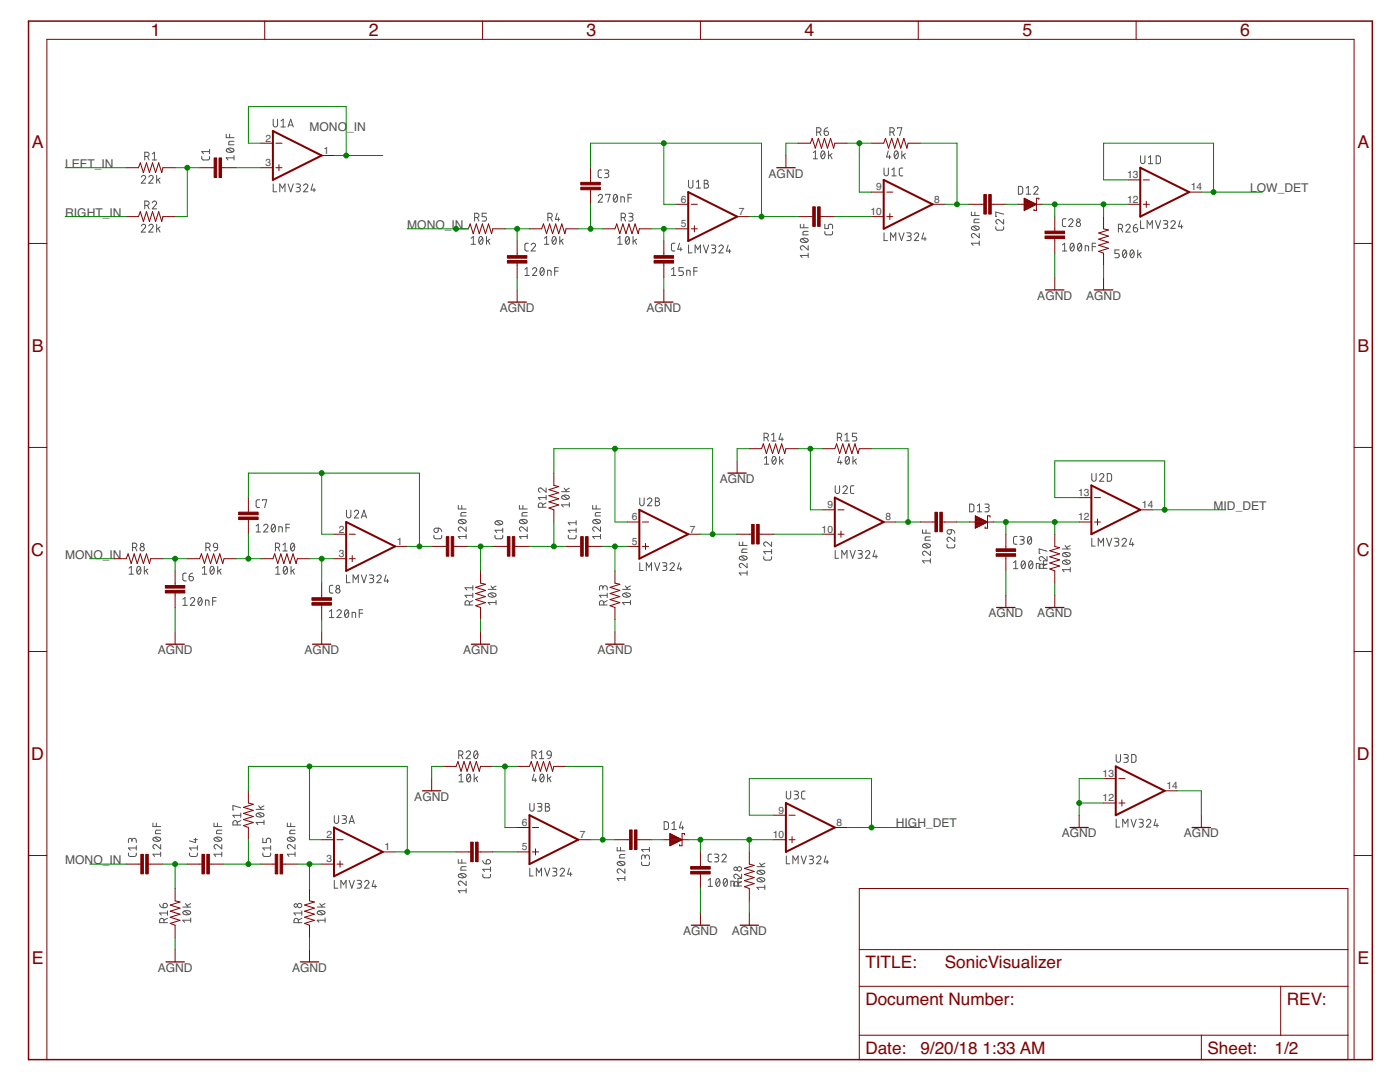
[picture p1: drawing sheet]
<svg xmlns="http://www.w3.org/2000/svg" width="279mm" height="216mm" viewBox="0 0 279 216" stroke-linecap="round" stroke-linejoin="round" font-family="sans-serif">
<defs><g id="words">
<g font-size="3.5" fill="#800000">
<text x="30.1" y="7.3">1</text>
<text x="73.6" y="7.3">2</text>
<text x="117.1" y="7.3">3</text>
<text x="160.6" y="7.3">4</text>
<text x="204" y="7.3">5</text>
<text x="247.5" y="7.3">6</text>
<text x="6.4" y="29.5">A</text>
<text x="270.9" y="29.5">A</text>
<text x="6.4" y="70.2">B</text>
<text x="270.9" y="70.2">B</text>
<text x="6.3" y="110.9">C</text>
<text x="270.8" y="110.9">C</text>
<text x="6.3" y="151.6">D</text>
<text x="270.8" y="151.6">D</text>
<text x="6.4" y="192.3">E</text>
<text x="270.9" y="192.3">E</text>
</g>
<g font-size="3.4" fill="#800000">
<text x="172.7" y="193.1">TITLE:</text>
<text x="188.6" y="193.1">SonicVisualizer</text>
<text x="172.7" y="200.5">Document Number:</text>
<text x="256.8" y="200.5">REV:</text>
<text x="172.7" y="210.2">Date:</text>
<text x="183.7" y="210.2">9/20/18</text>
<text x="196.1" y="210.2">1:33 AM</text>
<text x="241" y="210.2">Sheet:</text>
<text x="254.4" y="210.2">1/2</text>
</g>
<g font-size="2.4" fill="#505050">
<text x="61.8" y="26.1">MONO</text>
<text x="69.3" y="26.1">_IN</text>
<text x="13" y="33.5">LEFT_IN</text>
<text x="153.4" y="35.4">AGND</text>
<text x="249.5" y="38.3">LOW_DET</text>
<text x="13" y="43.2">RIGHT_IN</text>
<text x="81.3" y="45.7">MONO_IN</text>
<text x="207" y="59.8">AGND</text>
<text x="216.8" y="59.8">AGND</text>
<text x="99.7" y="62.2">AGND</text>
<text x="129" y="62.2">AGND</text>
<text x="143.6" y="96.4">AGND</text>
<text x="242.2" y="101.7">MID_DET</text>
<text x="13" y="111.5">MONO_IN</text>
<text x="197.3" y="123.2">AGND</text>
<text x="207" y="123.2">AGND</text>
<text x="31.5" y="130.5">AGND</text>
<text x="60.7" y="130.5">AGND</text>
<text x="92.4" y="130.5">AGND</text>
<text x="119.3" y="130.5">AGND</text>
<text x="82.7" y="159.8">AGND</text>
<text x="178.8" y="165.1">HIGH_DET</text>
<text x="211.9" y="167.1">AGND</text>
<text x="236.3" y="167.1">AGND</text>
<text x="13" y="172.4">MONO_IN</text>
<text x="136.3" y="186.6">AGND</text>
<text x="146.1" y="186.6">AGND</text>
<text x="31.5" y="193.9">AGND</text>
<text x="58.3" y="193.9">AGND</text>
</g>
<g font-size="2.1" fill="#505050">
<text x="53" y="28.2">2</text>
<text x="53" y="33.1">3</text>
<text x="64.5" y="30.7">1</text>
<text x="224.9" y="35.6">13</text>
<text x="135.9" y="40.4">6</text>
<text x="174.9" y="38">9</text>
<text x="186.5" y="40.4">8</text>
<text x="224.9" y="40.4">12</text>
<text x="237.7" y="38">14</text>
<text x="135.9" y="45.3">5</text>
<text x="147.4" y="42.9">7</text>
<text x="173.7" y="42.9">10</text>
<text x="165.1" y="101.4">9</text>
<text x="215.2" y="98.9">13</text>
<text x="227.9" y="101.4">14</text>
<text x="67.6" y="106.3">2</text>
<text x="126.1" y="103.8">6</text>
<text x="137.7" y="106.3">7</text>
<text x="164" y="106.3">10</text>
<text x="176.7" y="103.8">8</text>
<text x="215.2" y="103.8">12</text>
<text x="67.6" y="111.1">3</text>
<text x="79.2" y="108.7">1</text>
<text x="126.1" y="108.7">5</text>
<text x="220.1" y="155">13</text>
<text x="220.1" y="159.9">12</text>
<text x="232.8" y="157.5">14</text>
<text x="65.2" y="167.2">2</text>
<text x="104.2" y="164.8">6</text>
<text x="115.7" y="167.2">7</text>
<text x="154.2" y="167.2">10</text>
<text x="155.4" y="162.3">9</text>
<text x="166.9" y="164.8">8</text>
<text x="65.2" y="172.1">3</text>
<text x="76.7" y="169.6">1</text>
<text x="104.2" y="169.6">5</text>
</g>
</g></defs>
<g fill="none" stroke="#505050" stroke-width=".2">
<path d="M28.2 35.3a.43 .43 0 0 1 .6-.3 .43 .43 0 0 1 .1 .7l-.7 .9h.9M28.9 31.2h.4a.42 .42 0 0 0 .5-.4 .42 .42 0 0 0-.5-.4h-.4v1.5M29.4 31.2l.4 .7M29.7 35.3a.43 .43 0 0 1 .6-.3 .43 .43 0 0 1 .1 .7l-.7 .9h.9M30.4 31.9h.9M30.4 30.7l.4-.3v1.5M31.3 35v1.6M31.6 35.8l.3 .8M31.9 35.5l-.6 .5M40.3 31.2v.5l.3 .2h1l.2-.2v-.5M41.8 29.8v.9M41.8 30.2h-1.5l.3 .5"/>
<path d="M45.1 26.8v.7h1.6M45.3 29.8a.96 .96 0 0 1 1.4 .2 .92 .92 0 0 1-1.6 0zM45.5 29.7l.9 .6M45.8 26.8v.7M46.7 28.2h-.8l-.2 .2v.5h1M46.7 31.5h-1.6l.4 .4M46.7 31.1v.8M54.5 23.8v1.1a.43 .43 0 0 0 .5 .4 .43 .43 0 0 0 .4-.4v-1.1M54.5 36.7v1.6h.7M55.8 38.3v-1.6l.6 .9 .5-.9v1.6M56.1 24.1l.4-.3v1.5M56.1 25.3h.8"/>
<path d="M57.5 25.3l.5-1.5 .5 1.5M57.5 36.7l.5 1.6 .5-1.6M57.6 25h.8M59.1 36.7h.7l.1 .3-.1 .4h-.6M59.5 37.4a.43 .43 0 0 1 .4 .4 .43 .43 0 0 1-.4 .5h-.4M60.6 37a.43 .43 0 0 1 .6-.3 .43 .43 0 0 1 .1 .7l-.7 .9h.8M62.4 36.7l-.3 1.2h.8M62.7 37.6v.7M119.4 39.1a.43 .43 0 0 1 .6-.3 .43 .43 0 0 1 .1 .7l-.7 .8h.8M120.1 33.9h-.5l-.2 .3v1l.2 .2 .5 .1M120.6 33.9h.7l.2 .3-.2 .4h-.5M120.9 38.9v-.1h.9l-.5 1.5"/>
<path d="M121.1 34.6a.43 .43 0 0 1 .4 .4 .43 .43 0 0 1-.4 .5h-.5M122.6 38.9l.2-.1a.91 .91 0 0 1 0 1.5 .99 .99 0 0 1-.2-1.4zM123.2 39.1l-.7 .9M125.3 39.5h.7M126 38.8h-.7v1.5M137.4 36v1.1a.43 .43 0 0 0 .4 .4 .43 .43 0 0 0 .5-.4v-1.1M139 36.3l.4-.3v1.5M139 37.5h.8M140.5 36l.7 .1v.4l-.2 .2a.43 .43 0 0 1 .4 .4 .43 .43 0 0 1-.4 .4h-.5zM140.5 36.7h.5M162.3 30.5l.4-.4v1.6M162.3 31.7h.9"/>
<path d="M163 26.4h.4a.43 .43 0 0 0 .5-.5 .43 .43 0 0 0-.5-.4h-.4v1.6M163.5 26.4l.4 .7M164 30.2l.2-.1a.94 .94 0 0 1 0 1.6 .97 .97 0 0 1-.2-1.5zM164.5 26.2h.5a.43 .43 0 0 1 .3 .5 .43 .43 0 0 1-.4 .3 .43 .43 0 0 1-.4-.4zM164.6 30.5l-.7 .8M165.2 25.5l-.4 .1-.3 .6M165.4 30.1v1.6M165.7 30.9l.4 .8M166.1 30.6l-.7 .6M176.4 33.5v1.2a.43 .43 0 0 0 .5 .4 .43 .43 0 0 0 .4-.4v-1.2M177.3 30.1l-.4 1.2h.9M177.5 31v.7"/>
<path d="M177.6 26.4h.5a.43 .43 0 0 0 .4-.5 .43 .43 0 0 0-.4-.4h-.5v1.6M178 33.9l.4-.4v1.6M178 35.1h.9M178.1 26.4l.4 .7M178.6 30.2l.3-.1a.94 .94 0 0 1 0 1.6 .97 .97 0 0 1-.3-1.5zM179.1 25.7v-.2h.9l-.5 1.6M179.2 30.5l-.7 .8M180 30.1v1.6M180.2 33.5l-.5 .1-.2 .3v1l.2 .2h.5M180.3 30.9l.4 .8M180.7 30.6l-.7 .6M203.2 37.2h.7l.2 .3v1l-.2 .2-.7 .1z"/>
<path d="M204.8 38.8h.9M204.8 37.5l.4-.3v1.6M206.3 37.5a.42 .42 0 0 1 .6-.3 .42 .42 0 0 1 .1 .7l-.7 .9h.9M227.6 31.1v1.1a.43 .43 0 0 0 .5 .5 .43 .43 0 0 0 .4-.5v-1.1M229.2 31.4l.4-.3v1.6M229.2 32.7h.9M230.7 31.1h.6l.3 .3v.8l-.3 .4-.6 .1zM28.2 45.1a.43 .43 0 0 1 .6-.3 .43 .43 0 0 1 .1 .6l-.7 .9h.9M28.9 41h.4a.43 .43 0 0 0 .5-.5 .43 .43 0 0 0-.5-.4h-.4v1.6M29.4 41l.4 .7M29.7 45.1a.43 .43 0 0 1 .6-.3 .43 .43 0 0 1 .1 .6l-.7 .9h.9M30.4 40.5a.42 .42 0 0 1 .6-.4 .42 .42 0 0 1 .1 .7l-.7 .9h.9"/>
<path d="M31.3 44.7v1.6M31.6 45.6l.3 .7M31.9 45.3l-.6 .5M94 48.7h.9M94 47.5l.5-.3v1.5M94.7 43.4h.5a.43 .43 0 0 0 .4-.4 .43 .43 0 0 0-.4-.5h-.5v1.6M95.2 43.4l.4 .7M95.7 47.3l.3-.1a.94 .94 0 0 1 0 1.5 .97 .97 0 0 1-.3-1.4zM96.3 47.5l-.7 .9M97.1 42.5h-.9v.7h.5a.44 .44 0 0 1 .4 .5 .44 .44 0 0 1-.4 .4h-.5M97.1 47.2v1.5M97.4 48l.4 .7"/>
<path d="M97.8 47.7l-.7 .5M104.8 53.7l.4-.3v1.6M104.8 55h.8M105.5 48.5l-.5 .1-.2 .3v1l.2 .2h.5M106 48.9a.43 .43 0 0 1 .6-.4 .43 .43 0 0 1 .1 .7l-.7 .9h.9M106.3 53.7a.43 .43 0 0 1 .6-.3 .43 .43 0 0 1 .1 .7l-.7 .9h.8M107.9 53.5l.3-.1a.91 .91 0 0 1 0 1.6 .97 .97 0 0 1-.3-1.5zM108.5 53.7l-.7 .9M108.6 48.7h.9M108.6 47.5l.5-.3v1.5M109.3 55v-1.1l.6 .2 .1 .9M109.3 43.4h.5a.43 .43 0 0 0 .4-.4 .43 .43 0 0 0-.4-.5h-.5v1.6"/>
<path d="M109.9 43.4l.3 .7M110.4 47.3l.2-.1a.94 .94 0 0 1 0 1.5 .97 .97 0 0 1-.2-1.4zM110.7 54.1h.7M110.9 47.5l-.7 .9M111.2 42.5l-.4 1.3h.9M111.4 53.4h-.7v1.6M111.4 43.4v.7M111.7 47.2v1.5M112 48l.4 .7M112.4 47.7l-.7 .5M123.3 47.5l.4-.3v1.5M123.3 48.7h.9"/>
<path d="M123.9 40.3v-1l.7 .1v.9M124 43.4h.4a.43 .43 0 0 0 .4-.4 .43 .43 0 0 0-.4-.5h-.4v1.6M124.5 43.4l.3 .7M125 47.3l.2-.1a.94 .94 0 0 1 0 1.5 .97 .97 0 0 1-.2-1.4zM125.5 42.5l.7 .1 .1 .2-.1 .4h-.6M125.6 47.5l-.7 .9M125.9 43.2a.43 .43 0 0 1 .4 .5 .43 .43 0 0 1-.4 .4h-.4M126.3 47.2v1.5M126.6 48l.4 .7M127 47.7l-.7 .5M134 55h.9M134 53.7l.5-.3v1.6"/>
<path d="M134.7 48.5l-.5 .1-.2 .3v1l.2 .2h.5M135.6 48.5l-.3 1.2h.8M135.9 49.4v.7M136.4 53.4h-.9v.7h.5a.44 .44 0 0 1 .4 .4 .44 .44 0 0 1-.4 .5h-.5M137.1 55v-1.1l.6 .2v.9M137.4 48.9v1.6h.7M138.5 54.1h.6M138.7 50.5v-1.6l.6 .9 .5-.9v1.6M139.1 53.4h-.6v1.6M140.4 48.9l.5 1.6 .5-1.6M142 48.9h.6l.2 .3-.2 .4h-.4M142.4 49.6a.43 .43 0 0 1 .4 .4 .43 .43 0 0 1-.4 .5h-.4"/>
<path d="M143.5 49.2a.43 .43 0 0 1 .6-.3 .43 .43 0 0 1 .1 .7l-.7 .9h.8M145.3 48.9l-.3 1.2h.8M145.6 49.8v.7M159.7 44.7v.7h1.6M159.8 47.7a.97 .97 0 0 1 1.5 .3 .94 .94 0 0 1-1.6 0zM160.1 47.6l.9 .7M160.4 44.7v.7M161.3 49v.9l-.9-.8a.42 .42 0 0 0-.6 .2 .42 .42 0 0 0 .3 .6M161.3 46.2h-.8l-.2 .2v.5h1M161.3 51h-1.6l.4 .4M161.3 50.5v.9M164.6 46.2v.5l.4 .2 .9-.1 .2-.1 .1-.5"/>
<path d="M164.6 44.7v.9h.7v-.5a.43 .43 0 0 1 .4-.4 .43 .43 0 0 1 .5 .4v.5M176.4 46.5v1.5h.7M177.7 48v-1.5l.6 .8 .5-.8v1.5M179.4 46.5l.5 1.5 .5-1.5M181 46.5h.7l.1 .2-.1 .4h-.6M181.4 47.1a.43 .43 0 0 1 .4 .5 .43 .43 0 0 1-.4 .4h-.4M182.5 46.8a.43 .43 0 0 1 .6-.3 .43 .43 0 0 1 .1 .6l-.7 .9h.8M184.3 46.5l-.3 1.2h.8M184.6 47.3v.7M193.9 42.3v.7h1.5M194 45.3a.97 .97 0 0 1 1.4 .2 .94 .94 0 0 1-1.5 0zM194.2 45.2l.9 .7"/>
<path d="M194.6 42.3v.7M195.4 46.6v.9l-.8-.8a.43 .43 0 0 0-.7 .1 .43 .43 0 0 0 .3 .7M195.4 43.7l-.9 .1-.1 .2v.4h1M195.4 48.5h-1.5l.3 .5M195.4 48.1v.9M198.7 45.2l.1 .5 .3 .2h1l.2-.2v-.5M200.3 43.8v.9l-.9-.8a.43 .43 0 0 0-.6 .2 .43 .43 0 0 0 .3 .6M200.3 42.7l-1.6-.4v.9h.2M212 48.9l.5-.4v1.6M212 50.1h.9M212.7 43.6l-.5 .1-.2 .3v1l.2 .2h.5M213.3 44a.43 .43 0 0 1 .6-.3 .43 .43 0 0 1 .1 .6l-.7 .9h.8"/>
<path d="M213.7 48.6l.3-.1a.89 .89 0 0 1 0 1.6 1 1 0 0 1-.3-1.5zM214.3 48.9l-.7 .8M215.2 48.6l.3-.1a.89 .89 0 0 1 0 1.6 .96 .96 0 0 1-.3-1.5zM215.8 48.9l-.7 .8M216.6 50.1v-1.1l.6 .2 .1 .9M218 49.2h.7M218.7 48.5h-.7v1.6M223.2 45.6h.4a.43 .43 0 0 0 .4-.4 .43 .43 0 0 0-.4-.5h-.4v1.6M223.4 49.9h-.9v.7h.5a.44 .44 0 0 1 .4 .4 .44 .44 0 0 1-.4 .4h-.5M223.7 45.6l.3 .7M224.2 50l.2-.1a.91 .91 0 0 1 0 1.5 .99 .99 0 0 1-.2-1.4zM224.7 45.1a.43 .43 0 0 1 .6-.3 .43 .43 0 0 1 .1 .6l-.7 .9h.9"/>
<path d="M224.8 50.2l-.7 .9M225.7 50l.2-.1a.94 .94 0 0 1 0 1.5 .99 .99 0 0 1-.2-1.4zM226.2 45.4h.5a.43 .43 0 0 1 .3 .5 .43 .43 0 0 1-.4 .4 .43 .43 0 0 1-.4-.4zM226.3 50.2l-.7 .9M226.9 44.7l-.4 .2-.3 .5M227.1 49.9v1.5M227.4 50.7l.4 .7M227.6 44v1.6h.7M227.8 50.4l-.7 .5M228.9 45.6v-1.6l.6 .9 .5-.9v1.6M230.6 44l.5 1.6 .5-1.6M232.2 44h.7l.1 .3-.1 .4h-.6"/>
<path d="M232.6 44.7a.43 .43 0 0 1 .4 .4 .43 .43 0 0 1-.4 .5h-.4M233.7 44.4a.43 .43 0 0 1 .6-.4 .43 .43 0 0 1 .1 .7l-.7 .9h.8M235.5 44l-.3 1.2h.9M235.8 44.9v.7M51.8 99.7l-.5 .1-.2 .3v1l.2 .2h.5M52.4 99.9v-.2h.8l-.4 1.6M109 97.4v.8l-.9-.7a.42 .42 0 0 0-.6 .1 .42 .42 0 0 0 .3 .6M109 99.3h-1.6l.4 .4M109 98.8v.9M112.1 98.1h1.5M112.2 99a.97 .97 0 0 1 1.4 .2 .92 .92 0 0 1-1.5 0zM112.4 98.9l.9 .7"/>
<path d="M112.6 97.4l.5 .7M113.6 97.4l-.7 .4M127.7 99.4v1.1a.43 .43 0 0 0 .4 .4 .43 .43 0 0 0 .4-.4v-1.1M129.2 99.7a.43 .43 0 0 1 .6-.3 .43 .43 0 0 1 .2 .7l-.8 .8h.9M130.8 99.4l.7 .1 .1 .3-.4 .3a.43 .43 0 0 1 .5 .4 .43 .43 0 0 1-.5 .4h-.4zM152.5 87.3h.4a.43 .43 0 0 0 .5-.4 .43 .43 0 0 0-.5-.5h-.4v1.6M152.5 91.4l.5-.3v1.5M152.5 92.6h.9M153 87.3l.4 .7M154 86.8l.4-.4v1.6M154 88h.9M154.2 91.2l.3-.1a.89 .89 0 0 1 0 1.5 .97 .97 0 0 1-.3-1.4z"/>
<path d="M154.8 91.4l-.7 .9M155.6 91.1v1.5M155.8 86.4l-.3 1.3h.8M155.9 91.9l.4 .7M156.1 87.3v.7M156.3 91.6l-.7 .5M166.7 96.9v1.1a.43 .43 0 0 0 .4 .5 .43 .43 0 0 0 .5-.5v-1.1M167.1 87.3h.5a.43 .43 0 0 0 .4-.4 .43 .43 0 0 0-.4-.5h-.5v1.6M167.5 91.1l-.3 1.2h.8M167.6 87.3l.4 .7M167.8 91.9v.7M168.2 97.3a.43 .43 0 0 1 .6-.4 .43 .43 0 0 1 .2 .7l-.8 .9h.9"/>
<path d="M168.6 88h.9M168.6 86.8l.4-.4v1.6M168.9 91.2l.2-.1a.89 .89 0 0 1 0 1.5 .97 .97 0 0 1-.2-1.4zM169.5 91.4l-.7 .9M170.2 91.1v1.5M170.4 96.9h-.5l-.2 .4 .1 1 .3 .2h.3M170.5 91.9l.4 .7M170.9 91.6l-.7 .5M171 86.4h-.9v.7h.5a.44 .44 0 0 1 .4 .5 .44 .44 0 0 1-.4 .4h-.5M217.9 94.5v1.1a.43 .43 0 0 0 .4 .4 .43 .43 0 0 0 .5-.4v-1.1M219.4 94.8a.43 .43 0 0 1 .6-.3 .43 .43 0 0 1 .2 .7l-.8 .8h.9M221 94.5h.6l.2 .2v.9l-.2 .4h-.6z"/>
<path d="M25.8 113.4l.4-.4v1.6M25.8 114.6h.8M26.5 109.2h.4a.43 .43 0 0 0 .4-.4 .43 .43 0 0 0-.4-.4h-.4v1.5M27 109.2l.3 .7M27.5 113.1l.2-.1a.94 .94 0 0 1 0 1.6 .99 .99 0 0 1-.2-1.5zM28 113.4l-.7 .8M28.8 113v1.6M29.1 113.8l.4 .8M29.5 113.5l-.7 .5M36.5 119.6l.4-.4v1.6M37.2 114.4h-.5l-.2 .3v1l.2 .2h.5M37.7 115h.6a.43 .43 0 0 1 .3 .5 .43 .43 0 0 1-.4 .4 .43 .43 0 0 1-.5-.4z"/>
<path d="M38 119.6a.42 .42 0 0 1 .6-.3 .42 .42 0 0 1 .1 .6l-.7 .9h.9M38.4 114.4l-.5 .2-.2 .4M39.7 119.3l.2-.1a.91 .91 0 0 1 0 1.6 .99 .99 0 0 1-.2-1.5zM40.3 119.6l-.7 .8M40.4 114.6h.9M40.4 113.4l.4-.4v1.6M41.1 109.2h.4a.43 .43 0 0 0 .5-.4 .43 .43 0 0 0-.5-.4h-.4v1.5M41.6 109.2l.4 .7M42.1 113.1l.2-.1a.94 .94 0 0 1 0 1.6 .99 .99 0 0 1-.2-1.5zM42.4 119.9h.7M42.7 113.4l-.7 .8M42.7 108.5l.3-.1 .3 .1 .1 .7-.7-.1-.1-.3z"/>
<path d="M43.1 119.2h-.7v1.6M43.4 109.2l-.1 .5-.5 .2M43.5 113v1.6M43.8 113.8l.3 .8M44.1 113.5l-.6 .5M51.1 104.9l.4-.3v1.6M51.1 106.2h.9M52.6 104.9a.43 .43 0 0 1 .6-.3 .43 .43 0 0 1 .2 .7l-.8 .9h.9M54.3 104.7l.2-.1a.89 .89 0 0 1 0 1.6 .96 .96 0 0 1-.2-1.5zM54.9 104.9l-.7 .9M55 109.2h.4a.43 .43 0 0 0 .4-.4 .43 .43 0 0 0-.4-.4h-.4v1.5M55 114.6h.9"/>
<path d="M55 113.4l.5-.4v1.6M55.5 109.2l.3 .7M55.6 106.2v-1.1l.7 .1v1M56.5 108.7l.4-.3v1.5M56.5 109.9h.8M56.7 113.1l.3-.1a.94 .94 0 0 1 0 1.6 .97 .97 0 0 1-.3-1.5zM57.1 105.3h.7M57.3 113.4l-.7 .8M57.8 104.6h-.7v1.6M58.1 113v1.6M58.1 108.5l.3-.1a.94 .94 0 0 1 0 1.5 .99 .99 0 0 1-.3-1.4zM58.4 113.8l.4 .8"/>
<path d="M58.7 108.7l-.7 .9M58.8 113.5l-.7 .5M66.4 116.8h-.4l-.3 .3 .1 1 .2 .2h.4M69.2 101.8v1.1a.43 .43 0 0 0 .4 .5 .43 .43 0 0 0 .4-.5v-1.1M69.2 114.7v1.6h.6M70.5 116.3v-1.6l.5 .9 .5-.9v1.6M70.7 102.2a.42 .42 0 0 1 .6-.4 .42 .42 0 0 1 .1 .7l-.7 .9h.9M72.1 103.4l.5-1.6 .6 1.6M72.1 114.7l.5 1.6 .6-1.6M72.2 103h.8M73.7 114.7h.7l.2 .3-.2 .4h-.5M74.1 115.4a.42 .42 0 0 1 .5 .4 .42 .42 0 0 1-.5 .5h-.4"/>
<path d="M75.2 115.1a.43 .43 0 0 1 .6-.4 .43 .43 0 0 1 .1 .7l-.7 .9h.9M77 114.7l-.3 1.2h.9M77.3 115.6v.7M86.6 106.8v.5l.3 .2h1l.2-.2 .1-.5M86.7 105.5l.8-.1v.5a.44 .44 0 0 1-.7 .3 .44 .44 0 0 1-.1-.7zM87.5 105.4l.4 .1 .3 .6M91.5 100.9v.7h1.5M91.6 103.8a.99 .99 0 0 1 1.4 .3 .94 .94 0 0 1-1.5 0zM91.8 103.7l.9 .7M92.2 100.9v.7M93 105.1v.9l-.8-.7a.43 .43 0 0 0-.7 .1 .43 .43 0 0 0 .3 .6M93 102.3h-.9l-.1 .2v.5h1"/>
<path d="M93 107.1h-1.5l.3 .4M93 106.6v.9M94.4 119.8l-.7 .4M94.4 118.8h-1.6l.4 .4M94.4 116.9v.8M94.4 118.4v.8M94.4 117.3h-1.6l.4 .4M97.4 117.6h1.6M97.5 118.5a.97 .97 0 0 1 1.5 .2 .91 .91 0 0 1-1.6 0zM97.8 118.4l.9 .7M98 116.9l.5 .7M98.8 106.8v.5l.3 .2h1l.2-.2v-.5"/>
<path d="M98.9 104.1a.96 .96 0 0 1 1.4 .2 .89 .89 0 0 1-1.5 0zM99 119.8v.9M99 116.9l-.7 .4M99.1 104l.9 .7M100.3 105.4v.9M100.3 105.8h-1.5l.3 .5M103.7 100.9v.7h1.5M103.8 103.8a.99 .99 0 0 1 1.4 .3 .94 .94 0 0 1-1.5 0zM104 103.7l.9 .7M104.4 100.9v.7M105.2 105.1v.9l-.8-.7a.43 .43 0 0 0-.7 .1 .43 .43 0 0 0 .3 .6M105.2 102.3h-.9l-.1 .2v.5h1"/>
<path d="M105.2 107.1h-1.5l.3 .4M105.2 106.6v.9M108.3 101.2v-.4a.43 .43 0 0 0-.4-.4 .43 .43 0 0 0-.5 .4v.4h1.6M109 100.4l-.7 .3M113.4 106.8v.5l.3 .2h1l.2-.2 .1-.5M113.6 100.7h-1.5l.3 .5M113.6 100.3v.9M115 105.8h-1.6l.3 .5M115 103.9v.9M115 105.4v.9M115 104.3h-1.6l.3 .5M118.3 100.9v.7h1.5"/>
<path d="M118.4 103.8a.99 .99 0 0 1 1.4 .3 .94 .94 0 0 1-1.5 0zM118.6 103.7l.9 .7M119 100.9v.7M119.8 105.1v.9l-.8-.7a.43 .43 0 0 0-.7 .1 .43 .43 0 0 0 .3 .6M119.8 102.3h-.9l-.1 .2v.5h1M119.8 107.1h-1.5l.3 .4M119.8 106.6v.9M120.3 117.3a.43 .43 0 0 1 .4-.4 .43 .43 0 0 1 .5 .4v.4M120.3 117.6v-.5l-.4-.2-.2 .2-.1 .6M121.2 118.8h-1.6l.4 .4M121.2 119.8l-.7 .4M121.2 118.4v.8"/>
<path d="M124.2 117.6h1.6M124.4 118.5a.97 .97 0 0 1 1.4 .2 .91 .91 0 0 1-1.6 0zM124.6 118.4l.9 .7M124.8 116.9l.5 .7M125.8 119.8v.9M125.8 116.9l-.7 .4M127.7 112.3v1.5h.7M129 113.8v-1.5l.5 .9 .5-.9v1.5M130.6 112.3l.5 1.5 .6-1.5M130.8 100.1h.4M132.2 112.3h.7l.2 .2-.2 .4-.5 .1M132.7 113a.43 .43 0 0 1 .4 .4 .43 .43 0 0 1-.4 .4h-.5"/>
<path d="M133.7 112.6a.43 .43 0 0 1 .6-.3 .43 .43 0 0 1 .2 .7l-.8 .8h.9M135.6 112.3l-.4 1.2h.9M135.8 113.2v.6M147.5 108.1v.7h1.6M147.6 111.1a.99 .99 0 0 1 1.5 .3 .94 .94 0 0 1-1.6 0zM147.9 111l.9 .7M148.2 108.1v.7M149.1 112.4v.9l-.9-.8a.43 .43 0 0 0-.6 .2 .43 .43 0 0 0 .3 .6M149.1 109.6h-.9l-.1 .2v.4h1M149.1 114.3h-1.6l.4 .5M149.1 113.9v.9M152.4 111.1v.4l.4 .3 1-.1 .1-.2 .1-.4"/>
<path d="M154 108.1v.9l-.9-.7a.43 .43 0 0 0-.7 .1 .43 .43 0 0 0 .4 .6M154 109.6v.9M154 110.1h-1.6l.4 .4M166.7 109.8v1.6h.7M168 111.4v-1.6l.5 .9 .5-.9v1.6M169.7 109.8l.5 1.6 .5-1.6M171.2 109.8l.7 .1 .2 .2-.2 .4h-.5M171.7 110.5a.43 .43 0 0 1 .4 .5 .43 .43 0 0 1-.4 .4h-.5M172.7 110.2a.43 .43 0 0 1 .6-.3 .43 .43 0 0 1 .2 .6l-.8 .9h.9M174.6 109.8l-.4 1.3h.9M174.8 110.7v.7M184.1 105.7v.7h1.6"/>
<path d="M184.2 108.7a1.02 1.02 0 0 1 1.5 .2 .91 .91 0 0 1-1.6 0zM184.5 108.6l.8 .7M184.8 105.7v.7M185.7 110v.8l-.9-.7a.43 .43 0 0 0-.7 .1 .43 .43 0 0 0 .4 .6M185.7 107.1h-.9l-.2 .3v.4h1.1M185.7 111.9h-1.6l.4 .5M185.7 111.5v.9M189 108.6v.5l.3 .2 1.2-.1v-.6M189.1 105.8l.8-.1v.5a.44 .44 0 0 1-.7 .3 .44 .44 0 0 1-.1-.7zM189.9 105.7l.5 .3 .1 .4M190.5 107.2v.9l-.8-.8a.42 .42 0 0 0-.7 .2 .42 .42 0 0 0 .3 .6M193.5 100.6h.6l.2 .2 .1 .9-.3 .4h-.6z"/>
<path d="M195.1 102.1h.8M195.1 100.9l.4-.3v1.5M196.6 100.6h.6l.2 .2-.2 .4-.5 .1M197 101.3a.43 .43 0 0 1 .4 .4 .43 .43 0 0 1-.4 .4h-.4M202.3 112.3l.4-.4v1.6M202.3 113.5h.8M203 107l-.5 .1-.2 .3v1l.2 .2h.5M203.5 107l.7 .1 .2 .2-.2 .4h-.5M204 107.7a.43 .43 0 0 1 .4 .5 .43 .43 0 0 1-.4 .4h-.5M204 112l.2-.1a.94 .94 0 0 1 0 1.6 .97 .97 0 0 1-.2-1.5zM204.6 112.3l-.7 .8M205.2 107.1l.3-.1a.94 .94 0 0 1 0 1.6 .99 .99 0 0 1-.3-1.5z"/>
<path d="M205.5 112l.2-.1a.94 .94 0 0 1 0 1.6 .99 .99 0 0 1-.2-1.5zM205.8 107.4l-.7 .8M206.1 112.3l-.7 .8M206.8 113.5v-1.1l.7 .2v.9M208.2 112.6h.7M208.3 113a.43 .43 0 0 0-.5-.5 .43 .43 0 0 0-.4 .5v.4h1.6M208.9 111.9h-.7v1.6M209 111v.9l-.9-.7a.42 .42 0 0 0-.7 .1 .42 .42 0 0 0 .4 .6M209 110l-1.6-.5v.9h.2M209 112.5l-.7 .4M212 109.5h1.6M212.1 111.9a.97 .97 0 0 1 1.5 .3 .91 .91 0 0 1-1.6 0z"/>
<path d="M212.1 110.4a.97 .97 0 0 1 1.5 .3 .91 .91 0 0 1-1.6 0zM212.4 111.8l.8 .7M212.4 110.3l.8 .7M212.6 108.9l.5 .6M213.6 113.7h-1.6l.4 .4M213.6 113.2v.9M213.6 108.9l-.7 .3M217.9 107.4v1.6h.7M219.2 109v-1.6l.5 .9 .5-.9v1.6M220.8 107.4l.6 1.6 .5-1.6M222.4 107.4h.7l.2 .3-.2 .4h-.5M222.9 108.1a.43 .43 0 0 1 .4 .4 .43 .43 0 0 1-.4 .5h-.5"/>
<path d="M223.9 107.8a.43 .43 0 0 1 .6-.4 .43 .43 0 0 1 .2 .7l-.8 .9h.9M225.8 107.4l-.4 1.2h.9M226 108.3v.7M36.5 120.8h.9M41 120.8v-1.1l.7 .2v.9M65.7 122l.5-.3v1.5M65.7 123.2h.9M67.2 122a.43 .43 0 0 1 .7-.3 .43 .43 0 0 1 .1 .7l-.8 .8h.9M68.9 121.8l.3-.1a.91 .91 0 0 1 0 1.5 .97 .97 0 0 1-.3-1.4zM69.5 122l-.7 .9M70.3 123.2v-1l.7 .1v.9M71.7 122.4h.7"/>
<path d="M72.4 121.7h-.7v1.5M93.7 120.7v-.4a.43 .43 0 0 0-.5-.5 .43 .43 0 0 0-.4 .5v.4h1.6M99 120.2h-1.6l.4 .5M120.5 120.7v-.4a.43 .43 0 0 0-.4-.5 .43 .43 0 0 0-.5 .5v.4h1.6M125.8 120.2h-1.6l.4 .5M91.5 150.7h.5a.43 .43 0 0 0 .4-.4 .43 .43 0 0 0-.4-.5h-.5v1.6M91.6 154.8l.4-.3v1.5M91.6 156h.9M92.1 150.7l.3 .7M93 150.2a.43 .43 0 0 1 .6-.4 .43 .43 0 0 1 .2 .7l-.8 .9h.9M93.3 154.6l.2-.1a.94 .94 0 0 1 0 1.5 .99 .99 0 0 1-.2-1.4zM93.9 154.8l-.7 .9"/>
<path d="M94.6 154.5v1.5M94.7 149.9l.3-.1a.91 .91 0 0 1 0 1.6 .97 .97 0 0 1-.3-1.5zM95 155.3l.3 .7M95.3 150.2l-.7 .8M95.3 155l-.7 .5M106.2 150.7h.4a.43 .43 0 0 0 .4-.4 .43 .43 0 0 0-.4-.5h-.4v1.6M106.6 154.5l-.4 1.2h.9M106.7 150.7l.3 .7M106.8 155.3v.7M107.7 150.2l.4-.4v1.6M107.7 151.4h.8M107.9 154.6l.3-.1a.94 .94 0 0 1 0 1.5 .99 .99 0 0 1-.3-1.4z"/>
<path d="M108.5 154.8l-.7 .9M109.3 149.9l.3-.1 .3 .1 .1 .8-.7-.1-.1-.3zM109.3 154.5v1.5M109.6 155.3l.4 .7M110 155l-.7 .5M110 150.7a.67 .67 0 0 1-.7 .7M156.9 157.9v1.1a.43 .43 0 0 0 .5 .4 .43 .43 0 0 0 .4-.4v-1.1M158.5 157.9h.7l.1 .2-.1 .4-.6 .1M158.9 158.6a.43 .43 0 0 1 .4 .4 .43 .43 0 0 1-.4 .4h-.4M160.7 157.9h-.5l-.2 .3v1l.2 .2h.5M222.8 150.6v1.1a.43 .43 0 0 0 .4 .4 .43 .43 0 0 0 .4-.4v-1.1M224.3 150.6h.7l.2 .2-.2 .4-.5 .1"/>
<path d="M224.7 151.3a.43 .43 0 0 1 .5 .4 .43 .43 0 0 1-.5 .4h-.4M225.8 150.6h.7l.2 .2v1l-.2 .3h-.7zM25.6 170.2l.1 .5 .3 .2h1l.2-.2v-.5M26.3 167.7a.43 .43 0 0 1 .5-.4 .43 .43 0 0 1 .4 .4v.4M26.3 168v-.5l-.4-.2-.2 .2-.1 .6M27.2 168.8v.8M27.2 169.2h-1.6l.4 .4M30.5 164.2v.7h1.6M30.6 167.2a.97 .97 0 0 1 1.5 .2 .89 .89 0 0 1-1.6 0zM30.9 167.1l.8 .7M31.2 164.2v.7M32.1 168.5v.9l-.9-.7a.43 .43 0 0 0-.7 .1 .43 .43 0 0 0 .4 .6"/>
<path d="M32.1 165.7h-.8l-.3 .2v.4h1.1M32.1 170.5h-1.6l.4 .4M32.1 170v.9M37.8 170.2v.5l.4 .2h1l.2-.2v-.5M38.7 167.5h.7M39 167.3v.8l-1.2-.3M39.4 169.2h-1.6l.4 .4M39.4 168.8v.8M42.7 164.2v.7h1.6M42.8 167.2a.97 .97 0 0 1 1.5 .2 .89 .89 0 0 1-1.6 0zM43.1 167.1l.8 .7M43.4 164.2v.7"/>
<path d="M44.3 168.5v.9l-.9-.7a.43 .43 0 0 0-.7 .1 .43 .43 0 0 0 .4 .6M44.3 165.7h-.8l-.3 .2v.4h1.1M44.3 170.5h-1.6l.4 .4M44.3 170v.9M47.3 164.6v-.4a.43 .43 0 0 0-.4-.5 .43 .43 0 0 0-.4 .5v.4h1.5M48 161.2l-1.5-.5v.9h.2M48 163.7l-.7 .4M48 162.7h-1.5l.3 .4M48 162.2v.9M51.1 161.5h1.6M51.2 162.4a1.01 1.01 0 0 1 1.5 .2 .94 .94 0 0 1-1.6 0zM51.5 162.3l.8 .7"/>
<path d="M51.6 160.8l.6 .7M52.5 170.2v.5l.3 .2h1l.2-.2v-.5M52.5 167.3v.8h.6v-.5a.44 .44 0 0 1 .5-.4 .44 .44 0 0 1 .4 .4v.5M52.7 164.1h-1.6l.4 .4M52.7 163.7v.8M52.7 160.8l-.8 .4M54 169.2h-1.5l.3 .4M54 168.8v.8M57.3 164.2v.7h1.6M57.4 167.2a.96 .96 0 0 1 1.5 .2 .89 .89 0 0 1-1.6 0zM57.7 167.1l.8 .7M58 164.2v.7"/>
<path d="M58.9 168.5v.9l-.9-.7a.43 .43 0 0 0-.7 .1 .43 .43 0 0 0 .4 .6M58.9 165.7h-.8l-.3 .2v.4h1.1M58.9 170.5h-1.6l.4 .4M58.9 170v.9M66.7 162.8v1.1a.43 .43 0 0 0 .5 .4 .43 .43 0 0 0 .4-.4v-1.1M66.7 175.7v1.5h.7M68 177.2v-1.5l.6 .8 .5-.8v1.5M68.3 162.8h.6l.2 .2-.2 .4h-.4M68.7 163.4a.43 .43 0 0 1 .4 .5 .43 .43 0 0 1-.4 .4h-.4M69.7 164.3l.5-1.5 .5 1.5M69.7 175.7l.5 1.5 .5-1.5M69.8 163.9h.8"/>
<path d="M71.3 175.7h.6l.2 .2-.2 .4-.5 .1M71.7 176.4a.43 .43 0 0 1 .4 .4 .43 .43 0 0 1-.4 .4h-.4M72.8 176a.42 .42 0 0 1 .6-.3 .42 .42 0 0 1 .1 .7l-.7 .8h.8M74.6 175.7l-.3 1.2h.8M74.9 176.5v.7M91.5 171.5v.7h1.5M91.6 174.5a.97 .97 0 0 1 1.4 .2 .91 .91 0 0 1-1.5 0zM91.8 174.4l.9 .7M92.2 171.5v.7M93 175.8v.9l-.8-.8a.43 .43 0 0 0-.7 .2 .43 .43 0 0 0 .3 .6M93 172.9h-.8l-.2 .3v.4h1M93 177.3v.9"/>
<path d="M93 177.7h-1.5l.3 .5M96.4 174.5v.4l.3 .3 1.1-.2 .1-.5M96.4 171.7l.1 .4 .5 .3M97.1 171.6a.44 .44 0 0 1 .7 .2 .44 .44 0 0 1-.3 .6h-.5zM97.9 173v.9M97.9 173.5h-1.5l.3 .4M105.7 160.3v1.1a.43 .43 0 0 0 .5 .5 .43 .43 0 0 0 .4-.5v-1.1M105.7 173.2v1.6h.7M107 174.8v-1.6l.6 .9 .5-.9v1.6M107.3 160.3h.6l.2 .3-.2 .4h-.5M107.7 161a.43 .43 0 0 1 .4 .4 .43 .43 0 0 1-.4 .5h-.4M108.7 173.2l.5 1.6 .5-1.6"/>
<path d="M108.8 160.3l.8 .1v.3l-.3 .3a.43 .43 0 0 1 .4 .4 .43 .43 0 0 1-.4 .5h-.5zM108.8 161h.5M110.3 173.2l.7 .1 .1 .2-.1 .4h-.6M110.7 173.9a.43 .43 0 0 1 .4 .5 .43 .43 0 0 1-.4 .4h-.4M111.8 173.6a.43 .43 0 0 1 .6-.3 .43 .43 0 0 1 .1 .6l-.7 .9h.8M113.6 173.2l-.3 1.2h.9M113.9 174.1v.7M123.2 169.1v.7h1.5M123.3 172.1a.96 .96 0 0 1 1.4 .2 .89 .89 0 0 1-1.5 0zM123.5 172l.9 .7M123.8 169.1v.7M124.7 173.4v.8l-.9-.7a.42 .42 0 0 0-.6 .1 .42 .42 0 0 0 .3 .6"/>
<path d="M124.7 170.5h-.8l-.2 .3v.4h1M124.7 175.3h-1.5l.3 .4M124.7 174.9v.8M128 172l.1 .5 .3 .2h1l.2-.3v-.4M128.7 171a.43 .43 0 0 1 .5-.4 .43 .43 0 0 1 .4 .4v.4M128.7 171.3v-.5l-.4-.2-.2 .2-.1 .6M129.6 169.1v.8M129.6 169.5h-1.6l.4 .4M132.5 164h.6l.3 .2v.9l-.3 .4h-.6zM134.1 165.5h.9M134.1 164.3l.4-.3v1.5M136 164l-.4 1.2h.9"/>
<path d="M136.2 164.8v.7M141.3 175.6l.5-.3v1.6M141.3 176.9h.9M142 170.4l-.5 .1-.2 .3 .1 1 .1 .2h.5M142.6 170.4l.7 .1 .1 .2-.1 .4h-.6M143 171.1a.43 .43 0 0 1 .4 .4 .43 .43 0 0 1-.4 .5h-.4M143 175.4l.3-.1a.91 .91 0 0 1 0 1.6 .97 .97 0 0 1-.3-1.5zM143.6 175.6l-.7 .9M144.1 170.8a.42 .42 0 0 1 .6-.4 .42 .42 0 0 1 .1 .7l-.7 .9h.8M144.5 175.4l.3-.1a.94 .94 0 0 1 0 1.6 .97 .97 0 0 1-.3-1.5zM145.1 175.6l-.7 .9M145.9 176.9v-1.1l.6 .2 .1 .9"/>
<path d="M146.8 175.3a.43 .43 0 0 1-.3-.6 .43 .43 0 0 1 .6-.1l.9 .7M147.3 176h.7M147.3 176.8v-.4a.43 .43 0 0 0-.4-.5 .43 .43 0 0 0-.4 .5v.4h1.5M148 175.3h-.7v1.6M148 175.9l-.7 .4M148 174.4v.9M151.1 172.9h1.5M151.2 175.3a.97 .97 0 0 1 1.4 .3 .94 .94 0 0 1-1.5 0zM151.2 173.8a.97 .97 0 0 1 1.4 .3 .94 .94 0 0 1-1.5 0zM151.4 175.2l.9 .7M151.4 173.7l.9 .7M151.6 172.2l.5 .7"/>
<path d="M152.6 177.1h-1.5l.3 .4M152.6 176.6v.9M152.6 172.2l-.7 .4M156.9 170.8v1.6h.7M158.2 172.4v-1.6l.5 .9 .6-.9v1.6M159.9 170.8l.5 1.6 .5-1.6M161.5 170.8h.6l.2 .3-.2 .3-.5 .1M161.9 171.5a.43 .43 0 0 1 .4 .4 .43 .43 0 0 1-.4 .5h-.4M163 171.1a.43 .43 0 0 1 .6-.3 .43 .43 0 0 1 .1 .7l-.7 .9h.9M164.8 170.8l-.3 1.2h.9M165.1 171.7v.7M222.8 163.5v1.5h.7"/>
<path d="M224.1 165v-1.5l.5 .8 .5-.8v1.5M225.7 163.5l.5 1.5 .6-1.5M227.3 163.5h.7l.2 .2-.2 .4-.5 .1M227.7 164.2a.43 .43 0 0 1 .5 .4 .43 .43 0 0 1-.5 .4h-.4M228.8 163.8a.42 .42 0 0 1 .6-.3 .42 .42 0 0 1 .2 .7l-.8 .8h.9M230.7 163.5l-.4 1.2h.9M230.9 164.3v.7M31.9 180.4l.1 .4 .6 .3M32.6 180.3a.45 .45 0 0 1 .8 .2 .45 .45 0 0 1-.4 .6h-.4zM32.7 184.1v-.4a.43 .43 0 0 0-.4-.5 .43 .43 0 0 0-.4 .5v.4h1.5M33.4 183.2l-.7 .4M33.4 182.2h-1.5l.3 .4"/>
<path d="M33.4 181.8v.8M36.5 181h1.6M36.6 181.9a.99 .99 0 0 1 1.5 .2 .94 .94 0 0 1-1.6 0zM36.8 181.8l.9 .7M37 180.3l.5 .7M38.1 183.6h-1.6l.3 .4M38.1 183.2v.8M38.1 180.3l-.8 .4M59.5 184.1v-.4a.43 .43 0 0 0-.4-.5 .43 .43 0 0 0-.4 .5v.4h1.5M60.2 182.2h-1.5l.3 .4M60.2 183.2l-.7 .4M60.2 181.8v.8"/>
<path d="M63.3 181h1.6M63.4 181.9a.99 .99 0 0 1 1.5 .2 .94 .94 0 0 1-1.6 0zM63.6 181.8l.9 .7M63.8 180.3l.5 .7M64.9 183.6h-1.6l.3 .4M64.9 183.2v.8M64.9 180.3l-.8 .4"/>
<circle cx="215.2" cy="44.8" r=".43"/>
<circle cx="215.2" cy="44" r=".34"/>
<circle cx="28.4" cy="109.5" r=".43"/>
<circle cx="28.4" cy="108.7" r=".35"/>
<circle cx="67.4" cy="117.9" r=".43"/>
<circle cx="67.4" cy="117.1" r=".35"/>
<circle cx="146.8" cy="173.4" r=".35"/>
<circle cx="147.6" cy="173.4" r=".43"/>
<circle cx="59" cy="180.7" r=".35"/>
<circle cx="59.8" cy="180.7" r=".44"/>
</g>
<path d="M5.7 4.2h268.2v207.2h-268.2z" fill="none" stroke="#800000" stroke-width=".3"/>
<g fill="none" stroke="#800000" stroke-width=".2">
<path d="M52.8 4.2v3.7M96.3 4.2v3.7M139.8 4.2v3.7M183.3 4.2v3.7M226.7 4.2v3.7M25.2 33.5h2.4l.4-1 .6 1.9 .6-1.9 .6 1.9 .6-1.9 .7 1.9 .6-1.9 .6 1.9 .2-.9h2.4M39.8 33.5h3M44.2 33.5h2.9M52 28.6h2.5M52 33.5h2.5M55.1 28.6h1.2M55.1 33.5h1.2"/>
<path d="M55.7 32.9v1.2M64.2 31h2.5M117.9 33.5v2.9M117.9 37.8v3M156.8 31v2.5M159.3 28.6h2.4l.4-1 .6 2 .6-2 .6 2 .6-2 .6 2 .7-2 .6 2 .2-1h2.4M173.9 28.6h2.5l.3-1 .6 2 .6-2 .7 2 .6-2 .6 2 .6-2 .6 2 .2-1h2.5M173.9 38.3h2.5M177 38.3h1.2M204.4 39.6l2.4 1.2-2.4 1.2zM204.4 40h.9M204.4 39.9h.6"/>
<path d="M204.4 39.8h.4M204.4 39.6h.2M207.3 39.8v-.2h-.5v2.4h-.4v-.3M225.1 35.9h2.5M228.2 35.9h1.2M237.3 38.3h2.5M5.7 48.6h3.7M25.2 43.2h2.4l.4-1 .6 2 .6-2 .6 2 .6-2 .7 2 .6-2 .6 2 .2-1h2.4M91 45.7h2.5l.3-1 .6 1.9 .7-1.9 .6 1.9 .6-1.9 .6 1.9 .6-1.9 .6 1.9 .2-.9h2.5M103.2 48.1v2.9M103.2 52.5v2.9M103.2 57.8v2.5"/>
<path d="M105.7 45.7h2.4l.4-1 .6 1.9 .6-1.9 .6 1.9 .6-1.9 .6 1.9 .6-1.9 .6 1.9 .3-.9h2.4M120.3 45.7h2.4l.4-1 .6 1.9 .6-1.9 .6 1.9 .6-1.9 .6 1.9 .6-1.9 .7 1.9 .2-.9h2.4M132.5 48.1v2.9M132.5 52.5v2.9M132.5 57.8v2.5M134.9 40.8h2.5M134.9 45.7h2.5M138 40.8h1.2M138 45.7h1.2M138.6 45v1.3M147.1 43.2h2.4M159.3 43.2h2.9"/>
<path d="M163.7 43.2h2.9M173.9 43.2h2.5M177 43.2h1.2M177.6 42.6v1.2M186.1 40.8h2.5M193.4 40.8h2.9M197.8 40.8h2.9M203.2 40.8h1.2M204.4 41.9h.1M204.4 41.8h.4M204.4 41.7h.6M204.4 41.6h.8"/>
<path d="M204.4 41.5h1M204.4 41.4h1.3M204.4 41.2h1.5M204.4 41.1h1.7M204.4 41h2M204.4 40.9h2.2M204.4 40.8h2.4M204.4 40.7h2.2M204.4 40.6h2M204.4 40.4h1.8M204.4 40.3h1.5M204.4 40.2h1.3"/>
<path d="M204.4 40.1h1.1M206.8 40.8h1.2M210.5 43.2v2.9M210.5 47.6v2.9M210.5 55.4v2.4M220.2 43.2v2.5l1 .2-1.9 .6 1.9 .6-1.9 .6 1.9 .6-1.9 .6 1.9 .7-1.9 .6 .9 .3v2.5M220.2 55.4v2.4M225.1 40.8h2.5M228.2 40.8h1.2M228.8 40.2v1.2M270.2 48.6h3.7M5.7 89.3h3.7"/>
<path d="M49.6 99.3v2.9M110.5 94.4v2.5l1 .2-1.9 .6 1.9 .6-1.9 .6 1.9 .6-1.9 .6 1.9 .7-1.9 .6 .9 .3v2.5M147.1 92v2.4M149.5 89.5h2.5l.3-.9 .7 1.9 .6-1.9 .6 1.9 .6-1.9 .6 1.9 .6-1.9 .6 1.9 .2-1h2.5M164.2 89.5h2.4l.4-.9 .6 1.9 .6-1.9 .6 1.9 .6-1.9 .6 1.9 .6-1.9 .6 1.9 .3-1h2.4M215.4 99.3h2.4M218.4 99.3h1.2M270.2 89.3h3.7M22.8 111.5h2.4l.4-1 .6 2 .6-2 .6 2 .6-2 .6 2 .6-2 .6 2 .3-1h2.4M34.9 113.9v2.9M34.9 118.3v2.9M37.4 111.5h2.4l.4-1 .6 2 .6-2 .6 2 .6-2 .6 2 .7-2 .5 2 .3-1h2.4"/>
<path d="M49.6 103.7v2.9M52 111.5h2.5l.3-1 .6 2 .6-2 .6 2 .7-2 .6 2 .6-2 .6 2 .2-1h2.5M64.2 116.4v2.9M66.7 106.6h2.4M66.7 111.5h2.4M69.7 106.6h1.2M69.7 111.5h1.2M70.3 110.9v1.2M78.8 109h2.5M86.1 109h3M90.5 109h3M95.9 113.9v2.5l1 .2-2 .6 2 .6-2 .6 2 .6-2 .6 2 .6-2 .7 1 .3v2.5"/>
<path d="M98.3 109h3M102.7 109h3M113 109h2.9M117.3 109h3M122.7 113.9v2.5l1 .2-1.9 .6 1.9 .6-1.9 .6 1.9 .6-1.9 .6 1.9 .6-1.9 .7 .9 .3v2.5M125.2 109h2.4M125.2 104.2h2.4M128.2 109h1.2M128.2 104.2h1.2M128.8 108.4v1.2M137.4 106.6h2.4M147.1 106.6h2.9"/>
<path d="M151.5 106.6h2.9M164.2 106.6h2.4M164.2 101.7h2.4M167.2 106.6h1.2M167.2 101.7h1.2M167.8 106v1.2M176.4 104.2h2.4M183.7 104.2h2.9M188.1 104.2h2.9M193.4 104.2h1.2M194.6 105.4h.1M194.6 105.3h.3"/>
<path d="M194.6 105.2h.5M194.6 105h.7M194.6 104.9h1M194.6 104.8h1.2M194.6 104.7h1.4M194.6 104.6h1.7M194.6 104.5h1.9M194.6 104.4h2.1M194.6 104.2h2.4M194.6 104.1h2.4M194.6 104h2.2M194.6 103.9h1.9"/>
<path d="M194.6 103.8h1.7M194.6 103.7h1.5M194.6 103.5h1.3M194.6 103.4h1M194.6 103.3h.8M194.6 103.2h.6M194.6 103.1h.3M194.6 103h.1M197.1 104.2h1.2M197.1 104.2l-2.5-1.3v2.5M197.1 104.2l-2.5 1.2M197.6 103.2v-.3h-.5v2.5h-.5v-.3"/>
<path d="M200.7 106.6v2.9M200.7 111v2.9M200.7 118.8v2.4M210.5 106.6v2.4l1 .3-2 .6 2 .6-2 .6 2 .6-2 .6 2 .6-2 .6 1 .4v2.5M210.5 118.8v2.4M215.4 104.2h2.4M218.4 104.2h1.2M219 103.5v1.3M227.6 101.7h2.4M5.7 130h3.7M34.9 126.1v2.4M64.2 120.7v3"/>
<path d="M64.2 126.1v2.4M95.9 126.1v2.4M122.7 126.1v2.4M270.2 130h3.7M49.6 157.8v2.4l.9 .3-1.9 .6 1.9 .6-1.9 .6 1.9 .6-1.9 .6 1.9 .6-1.9 .6 1 .4v2.5M86.1 155.4v2.4M88.6 152.9h2.4l.4-.9 .6 1.9 .6-1.9 .6 1.9 .6-1.9 .6 1.9 .7-1.9 .6 1.9 .2-1h2.4M103.2 152.9h2.5l.3-.9 .6 1.9 .6-1.9 .6 1.9 .7-1.9 .6 1.9 .6-1.9 .6 1.9 .2-1h2.5M220.2 155.4h2.5M223.3 155.4h1.2M223.9 159.6v1.2M232.4 157.8h2.5"/>
<path d="M5.7 170.7h3.7M25.2 172.4h2.9M29.6 172.4h2.9M34.9 177.3v2.4l1 .3-1.9 .6 1.9 .6-1.9 .6 1.9 .6-1.9 .6 1.9 .6-1.9 .7 .9 .3v2.4M37.4 172.4h2.9M41.8 172.4h2.9M52 172.4h2.9M56.4 172.4h2.9M61.8 177.3v2.4l.9 .3-1.9 .6 1.9 .6-1.9 .6 1.9 .6-1.9 .6 1.9 .6-1.9 .7 1 .3v2.4M64.2 167.6h2.5M64.2 172.4h2.5M67.2 167.6h1.3"/>
<path d="M67.2 172.4h1.3M67.9 171.8v1.2M76.4 170h2.4M91 170h3M95.4 170h2.9M103.2 170h2.5M103.2 165.1h2.5M106.3 170h1.2M106.3 165.1h1.2M106.9 169.4v1.2M115.4 167.6h2.5M122.7 167.6h2.9"/>
<path d="M127.1 167.6h2.9M132.5 167.6h1.2M133.7 168.7h.1M133.7 168.6h.3M133.7 168.5h.6M133.7 168.4h.8M133.7 168.3h1M133.7 168.1h1.3M133.7 168h1.5M133.7 167.9h1.7M133.7 167.8h1.9M133.7 167.7h2.2"/>
<path d="M133.7 167.6h2.4M133.7 167.4h2.2M133.7 167.3h2M133.7 167.2h1.8M133.7 167.1h1.6M133.7 167h1.3M133.7 166.9h1.1M133.7 166.8h.9M133.7 166.6h.6M133.7 166.5h.4M133.7 166.4h.2M136.1 167.6h1.3"/>
<path d="M136.1 167.6l-2.4-1.3v2.5M136.1 167.6l-2.4 1.2M136.6 166.6v-.3h-.5v2.5h-.5v-.3M139.8 170v2.9M139.8 174.4v2.9M149.5 170v2.4l1 .3-1.9 .6 1.9 .6-1.9 .6 1.9 .6-1.9 .6 1.9 .6-1.9 .6 .9 .4v2.4M154.4 167.6h2.4M154.4 162.7h2.4M157.5 167.6h1.2M157.5 162.7h1.2M158.1 166.9v1.3M166.6 165.1h2.4"/>
<path d="M171.5 177.3h97.5v34.1h-97.5zM215.4 162.7v2.4M220.2 160.2h2.5M223.3 160.2h1.2M239.8 162.7v2.4M270.2 170.7h3.7M34.9 189.5v2.4M61.8 189.5v2.4M139.8 182.2v2.4M149.5 182.2v2.4M171.5 196.8h97.5M171.5 189.5h97.5"/>
<path d="M255.6 196.8v9.8M9.4 211.4v-203.5h260.8v203.5M171.5 206.6h97.5M239.8 206.6v4.8"/>
</g>
<path d="M54.5 26.1l9.7 4.9-9.7 4.9zM137.4 38.3l9.7 4.9-9.7 4.9zM176.4 35.9l9.7 4.9-9.7 4.9zM227.6 33.5l9.7 4.8-9.7 4.9zM166.6 99.3l9.8 4.9-9.8 4.8zM217.8 96.9l9.8 4.8-9.8 4.9zM69.1 104.2l9.7 4.8-9.7 4.9zM127.6 101.7l9.8 4.9-9.8 4.9zM222.7 152.9l9.7 4.9-9.7 4.9zM66.7 165.1l9.7 4.9-9.7 4.9zM105.7 162.7l9.7 4.9-9.7 4.8zM156.8 160.2l9.8 4.9-9.8 4.9z" fill="none" stroke="#800000" stroke-width=".4"/>
<g fill="#800000" stroke="#800000" stroke-width=".2">
<path d="M43.7 31.5h.5v3.9h-.5z"/>
<path d="M42.7 31.5h.5v3.9h-.5z"/>
<path d="M101.3 52h3.9v.5h-3.9z"/>
<path d="M101.3 51h3.9v.5h-3.9z"/>
<path d="M115.9 37.4h3.9v.5h-3.9z"/>
<path d="M115.9 36.4h3.9v.5h-3.9z"/>
<path d="M130.5 52h3.9v.5h-3.9z"/>
<path d="M130.5 51h3.9v.5h-3.9z"/>
<path d="M162.2 41.3h.5v3.9h-.5z"/>
<path d="M163.2 41.3h.5v3.9h-.5z"/>
<path d="M33 117.8h3.9v.5h-3.9z"/>
<path d="M33 116.8h3.9v.5h-3.9z"/>
<path d="M47.6 103.2h3.9v.5h-3.9z"/>
<path d="M47.6 102.2h3.9v.5h-3.9z"/>
<path d="M62.3 120.2h3.8v.6h-3.8z"/>
<path d="M62.3 119.3h3.8v.5h-3.8z"/>
<path d="M90 107.1h.6v3.9h-.6z"/>
<path d="M89.1 107.1h.5v3.9h-.5z"/>
<path d="M102.2 107.1h.5v3.9h-.5z"/>
<path d="M101.3 107.1h.5v3.9h-.5z"/>
<path d="M116.9 107.1h.5v3.9h-.5z"/>
<path d="M115.9 107.1h.5v3.9h-.5z"/>
<path d="M150 104.6h.5v3.9h-.5z"/>
<path d="M151 104.6h.5v3.9h-.5z"/>
<path d="M29.1 170.5h.5v3.9h-.5z"/>
<path d="M28.1 170.5h.5v3.9h-.5z"/>
<path d="M41.3 170.5h.5v3.9h-.5z"/>
<path d="M40.3 170.5h.5v3.9h-.5z"/>
<path d="M55.9 170.5h.5v3.9h-.5z"/>
<path d="M54.9 170.5h.5v3.9h-.5z"/>
<path d="M93.9 168h.5v3.9h-.5z"/>
<path d="M94.9 168h.5v3.9h-.5z"/>
<path d="M196.3 38.8h.5v3.9h-.5z"/>
<path d="M197.3 38.8h.5v3.9h-.5z"/>
<path d="M208.6 47.1h3.8v.5h-3.8z"/>
<path d="M208.6 46.1h3.8v.5h-3.8z"/>
<path d="M186.6 102.2h.5v3.9h-.5z"/>
<path d="M187.6 102.2h.5v3.9h-.5z"/>
<path d="M198.8 110.5h3.9v.5h-3.9z"/>
<path d="M198.8 109.5h3.9v.5h-3.9z"/>
<path d="M125.6 165.6h.6v3.9h-.6z"/>
<path d="M126.6 165.6h.5v3.9h-.5z"/>
<path d="M137.8 173.9h3.9v.5h-3.9z"/>
<path d="M137.8 172.9h3.9v.5h-3.9z"/>
</g>
<g fill="none" stroke="#800000" stroke-width=".25">
<path d="M155 33.5h3.7M208.7 57.8h3.6M218.4 57.8h3.7M101.4 60.3h3.7M130.6 60.3h3.7M145.3 94.4h3.6M33.1 128.5h3.7M62.4 128.5h3.6M94.1 128.5h3.6M120.9 128.5h3.6M198.9 121.2h3.7M208.7 121.2h3.6"/>
<path d="M84.3 157.8h3.7M213.6 165.1h3.6M237.9 165.1h3.7M33.1 191.9h3.7M59.9 191.9h3.7M138 184.6h3.6M147.7 184.6h3.7"/>
</g>
<g fill="none" stroke="#008000" stroke-width=".2">
<path d="M13 33.5h12.2M34.9 33.5h4.9M37.4 33.5v9.7h-2.5M47.1 33.5h4.9M52 28.6h-2.4v-7.3h19.5v9.7M66.7 31h9.7M117.9 33.5v-4.9h34.1v14.6M132.5 28.6v12.2h2.4M159.3 28.6h-2.5v2.4M169 28.6h4.9M171.5 28.6v9.7h2.4M183.7 28.6h7.3v12.2"/>
<path d="M225.1 35.9h-4.9v-7.3h22v9.7M239.8 38.3h12.1M13 43.2h12.2M81.3 45.7h12.2M100.8 45.7h4.9M103.2 45.7v2.4M103.2 55.4v2.4M115.4 45.7h4.9M117.9 40.8v4.9M130 45.7h4.9M132.5 45.7v2.4M132.5 55.4v2.4"/>
<path d="M149.5 43.2h9.8M166.6 43.2h7.3M188.6 40.8h4.8M200.7 40.8h2.5M208 40.8h17.1M210.5 40.8v2.4M210.5 50.5v4.9M220.2 40.8v2.4M220.2 53v2.4M49.6 99.3v-4.9h34.1v14.6M64.2 94.4v12.2h2.5M110.5 94.4v-4.9h31.7v17.1"/>
<path d="M122.7 89.5v14.7h2.5M149.5 89.5h-2.4v2.5M159.3 89.5h4.9M161.7 89.5v12.2h2.5M173.9 89.5h7.3v14.7M215.4 99.3h-4.9v-7.3h21.9v9.7M17.9 111.5h4.9M32.5 111.5h4.9M34.9 111.5v2.4M47.1 111.5h4.9M49.6 106.6v4.9M61.8 111.5h4.9"/>
<path d="M64.2 111.5v4.9M81.3 109h4.8M93.5 109h4.8M95.9 109v4.9M105.7 109h7.3M110.5 104.2v4.8M120.3 109h4.9M122.7 109v4.9M139.8 106.6h7.3M154.4 106.6h9.8M178.8 104.2h4.9M191 104.2h2.4"/>
<path d="M198.3 104.2h17.1M200.7 104.2v2.4M200.7 113.9v4.9M210.5 104.2v2.4M210.5 116.4v2.4M230 101.7h14.6M34.9 121.2v4.9M64.2 123.7v2.4M95.9 123.7v2.4M122.7 123.7v2.4M49.6 157.8v-4.9h31.7v17.1M61.8 152.9v14.7h2.4"/>
<path d="M88.6 152.9h-2.5v2.5M98.3 152.9h4.9M100.8 152.9v12.2h2.4M113 152.9h7.3v14.7M220.2 155.4h-4.8v7.3M234.9 157.8h4.9v4.9M17.9 172.4h7.3M32.5 172.4h4.9M34.9 172.4v4.9M44.7 172.4h7.3M49.6 167.6v4.8M59.3 172.4h4.9"/>
<path d="M61.8 172.4v4.9M78.8 170h12.2M98.3 170h4.9M117.9 167.6h4.8M130 167.6h2.5M137.4 167.6h17M139.8 167.6v2.4M139.8 177.3v4.9M149.5 167.6v2.4M149.5 179.7v2.5M154.4 162.7h-4.9v-7.3h24.4v9.7M169 165.1h14.7"/>
<path d="M215.4 160.2h4.8M34.9 187v2.5M61.8 187v2.5"/>
</g>
<g fill="#008000" stroke="#008000" stroke-width=".2">
<circle cx="37.4" cy="33.5" r=".49"/>
<circle cx="69.1" cy="31" r=".49"/>
<circle cx="91" cy="45.7" r=".49"/>
<circle cx="132.5" cy="45.7" r=".49"/>
<circle cx="117.9" cy="45.7" r=".49"/>
<circle cx="103.2" cy="45.7" r=".49"/>
<circle cx="132.5" cy="28.6" r=".49"/>
<circle cx="152" cy="43.2" r=".49"/>
<circle cx="171.5" cy="28.6" r=".49"/>
<circle cx="191" cy="40.8" r=".49"/>
<circle cx="83.7" cy="109" r=".49"/>
<circle cx="64.2" cy="94.4" r=".49"/>
<circle cx="95.9" cy="109" r=".49"/>
<circle cx="110.5" cy="109" r=".49"/>
<circle cx="49.6" cy="111.5" r=".49"/>
<circle cx="64.2" cy="111.5" r=".49"/>
<circle cx="34.9" cy="111.5" r=".49"/>
<circle cx="122.7" cy="89.5" r=".49"/>
<circle cx="142.2" cy="106.6" r=".49"/>
<circle cx="122.7" cy="109" r=".49"/>
<circle cx="161.7" cy="89.5" r=".49"/>
<circle cx="181.2" cy="104.2" r=".49"/>
<circle cx="34.9" cy="172.4" r=".49"/>
<circle cx="49.6" cy="172.4" r=".49"/>
<circle cx="61.8" cy="172.4" r=".49"/>
<circle cx="61.8" cy="152.9" r=".49"/>
<circle cx="81.3" cy="170" r=".49"/>
<circle cx="100.8" cy="152.9" r=".49"/>
<circle cx="120.3" cy="167.6" r=".49"/>
<circle cx="215.4" cy="160.2" r=".49"/>
<circle cx="210.5" cy="40.8" r=".49"/>
<circle cx="220.2" cy="40.8" r=".49"/>
<circle cx="242.2" cy="38.3" r=".49"/>
<circle cx="200.7" cy="104.2" r=".49"/>
<circle cx="210.5" cy="104.2" r=".49"/>
<circle cx="232.4" cy="101.7" r=".49"/>
<circle cx="139.8" cy="167.6" r=".49"/>
<circle cx="149.5" cy="167.6" r=".49"/>
<circle cx="173.9" cy="165.1" r=".49"/>
</g>
<use href="#words"/>
</svg>
